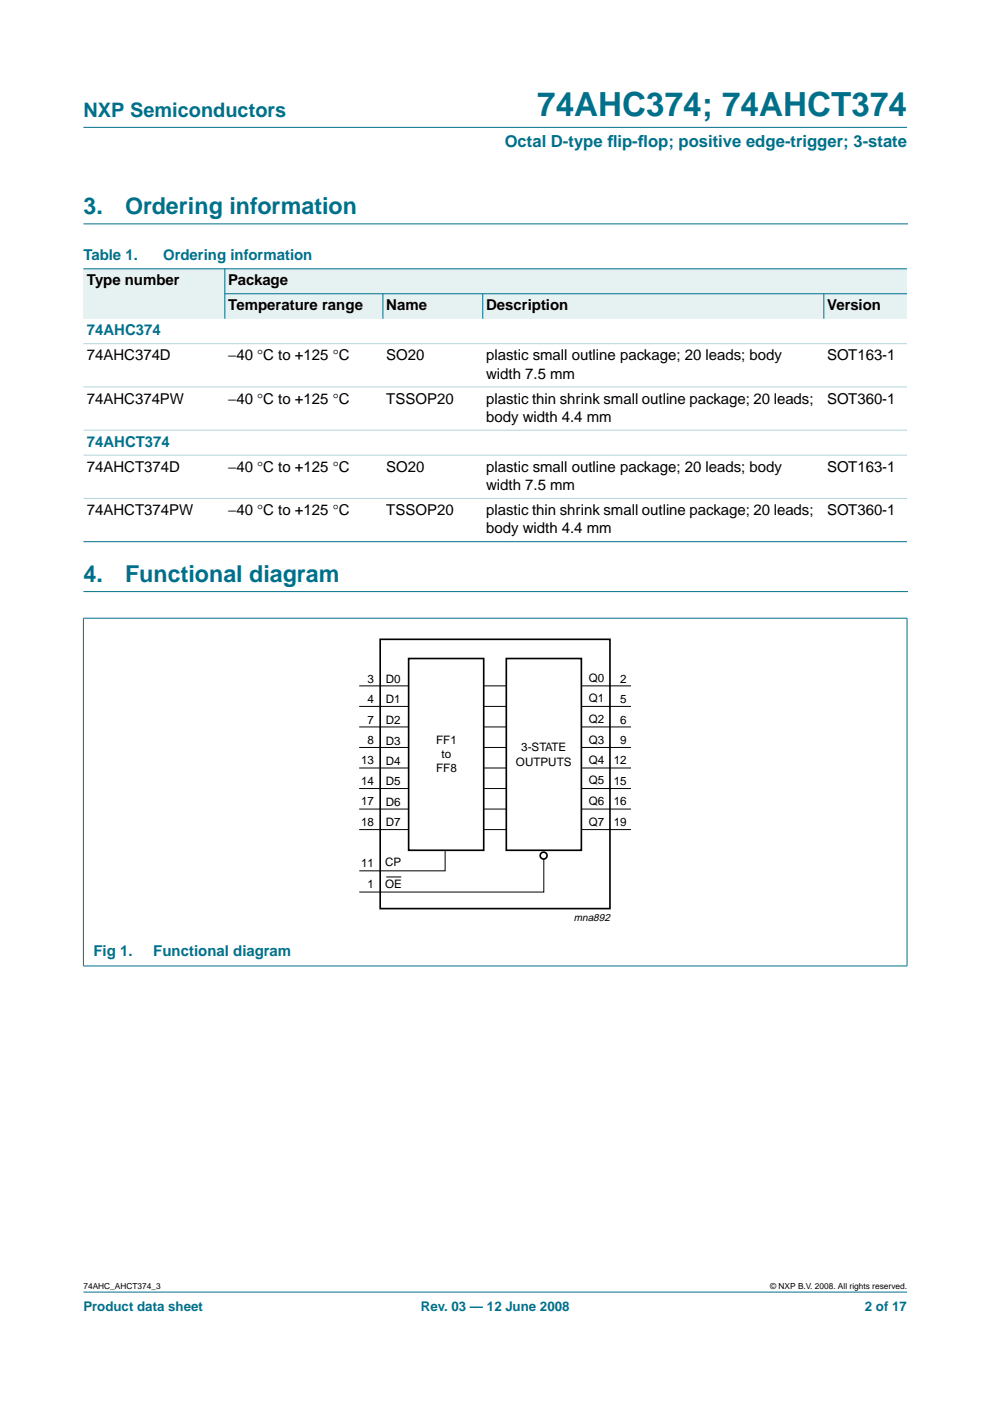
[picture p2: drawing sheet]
<svg xmlns="http://www.w3.org/2000/svg" width="210mm" height="297mm" viewBox="0 0 210 297" stroke-linecap="round" stroke-linejoin="round" font-family="sans-serif">
<defs><g id="words">
<text font-size="7.1" fill="#00708a" x="113.9" y="24.7">74AHC374; 74AHCT374</text>
<g font-size="4.9" fill="#00708a">
<text x="17.7" y="45.5">3.</text>
<text x="26.5" y="45.5">Ordering information</text>
<text x="17.7" y="123.4">4.</text>
<text x="26.5" y="123.4">Functional diagram</text>
</g>
<text font-size="4.2" fill="#00708a" x="17.7" y="24.9">NXP Semiconductors</text>
<g font-size="3.5" fill="#00708a">
<text x="107" y="31.1">Octal D-type f</text>
<text x="128.8" y="31.1">lip-f</text>
<text x="135.2" y="31.1">lop; positive edge-trigger; 3-state</text>
</g>
<g font-size="3.2" fill="#00708a">
<text x="17.7" y="55.2">Table 1.</text>
<text x="34.6" y="55.2">Ordering information</text>
<text x="18.4" y="71.1">74AHC374</text>
<text x="18.4" y="94.7">74AHCT374</text>
<text x="19.8" y="202.7">Fig 1.</text>
<text x="32.5" y="202.7">Functional diagram</text>
</g>
<g font-size="3.2">
<text x="18.4" y="60.5">Type number</text>
<text x="48.4" y="60.5">Package</text>
<text x="48.4" y="65.8">Temperature range</text>
<text x="81.9" y="65.8">Name</text>
<text x="103.1" y="65.8">Description</text>
<text x="175.4" y="65.8">Version</text>
<text x="18.4" y="76.4">74AHC374D</text>
<text x="48.4" y="76.4">−40 °C to +125 °C</text>
<text x="81.9" y="76.4">SO20</text>
<text x="103.1" y="76.4">plastic small outline package; 20 leads; body</text>
<text x="175.4" y="76.4">SOT163-1</text>
<text x="103.1" y="80.3">width 7.5 mm</text>
<text x="18.4" y="85.6">74AHC374PW</text>
<text x="48.4" y="85.6">−40 °C to +125 °C</text>
<text x="81.9" y="85.6">TSSOP20</text>
<text x="103.1" y="85.6">plastic thin shrink small outline package; 20 leads;</text>
<text x="103.1" y="89.4">body width 4.4 mm</text>
<text x="175.4" y="85.6">SOT360-1</text>
<text x="18.4" y="100">74AHCT374D</text>
<text x="48.4" y="100">−40 °C to +125 °C</text>
<text x="81.9" y="100">SO20</text>
<text x="103.1" y="100">plastic small outline package; 20 leads; body</text>
<text x="175.4" y="100">SOT163-1</text>
<text x="103.1" y="103.9">width 7.5 mm</text>
<text x="18.4" y="109.2">74AHCT374PW</text>
<text x="48.4" y="109.2">−40 °C to +125 °C</text>
<text x="81.9" y="109.2">TSSOP20</text>
<text x="103.1" y="109.2">plastic thin shrink small outline package; 20 leads;</text>
<text x="103.1" y="113.1">body width 4.4 mm</text>
<text x="175.4" y="109.2">SOT360-1</text>
</g>
<g font-size="2.8" fill="#00708a">
<text x="17.7" y="278">Product data sheet</text>
<text x="89.2" y="278">Rev. 03 — 12 June 2008</text>
<text x="183.4" y="278">2 of 17</text>
</g>
<g font-size="2.5">
<text x="77.9" y="149.1">4</text>
<text x="77.9" y="144.8">3</text>
<text x="81.8" y="144.8">D0</text>
<text x="81.8" y="149.1">D1</text>
<text x="124.8" y="144.7">Q0</text>
<text x="124.8" y="148.9">Q1</text>
<text x="131.5" y="149.1">5</text>
<text x="131.5" y="144.8">2</text>
<text x="77.9" y="153.4">7</text>
<text x="81.8" y="153.5">D2</text>
<text x="124.8" y="153.3">Q2</text>
<text x="131.5" y="153.4">6</text>
<text x="77.9" y="157.7">8</text>
<text x="81.8" y="157.9">D3</text>
<text x="92.5" y="157.7">FF1</text>
<text x="93.6" y="160.7">to</text>
<text x="110.5" y="159.3">3-STATE</text>
<text x="124.8" y="157.7">Q3</text>
<text x="131.5" y="157.7">9</text>
<text x="76.6" y="166.4">14</text>
<text x="76.6" y="162.1">13</text>
<text x="81.8" y="162.2">D4</text>
<text x="81.8" y="166.4">D5</text>
<text x="92.5" y="163.7">FF8</text>
<text x="109.4" y="162.3">OUTPUTS</text>
<text x="124.8" y="162">Q4</text>
<text x="124.8" y="166.3">Q5</text>
<text x="130.1" y="166.4">15</text>
<text x="130.1" y="162.1">12</text>
<text x="76.6" y="170.7">17</text>
<text x="81.8" y="170.8">D6</text>
<text x="124.8" y="170.7">Q6</text>
<text x="130.1" y="170.7">16</text>
<text x="76.6" y="175.1">18</text>
<text x="81.8" y="175.2">D7</text>
<text x="124.8" y="175.1">Q7</text>
<text x="130.1" y="175.1">19</text>
<text x="76.6" y="183.8">11</text>
<text x="81.7" y="183.6">CP</text>
<text x="77.9" y="188.3">1</text>
<text x="81.7" y="188.3">OE</text>
</g>
<text font-size="2.2" x="121.7" y="195.2">mna892</text>
<g font-size="1.8">
<text x="17.7" y="273.4">74AHC_AHCT374_3</text>
<text x="163.3" y="273.4">© NXP B.V. 2008. All rights reserved.</text>
</g>
</g></defs>
<g fill="#00708a" stroke="#00708a" stroke-width=".21">
<path d="M17.7 273.9h174.6z"/>
<path d="M17.7 27h174.6z"/>
</g>
<path d="M17.7 47.5h174.7M17.7 125.4h174.7" fill="none" stroke="#00708a" stroke-width=".21"/>
<g fill="#e6f2f2">
<path d="M17.7 57h30v10.6h-30z" fill-rule="evenodd"/>
<path d="M47.7 57h144.6v5.3h-144.6z" fill-rule="evenodd"/>
<path d="M47.7 62.3h33.5v5.3h-33.5z" fill-rule="evenodd"/>
<path d="M81.2 62.3h21.2v5.3h-21.2z" fill-rule="evenodd"/>
<path d="M102.4 62.3h72.3v5.3h-72.3z" fill-rule="evenodd"/>
<path d="M174.7 62.3h17.6v5.3h-17.6z" fill-rule="evenodd"/>
</g>
<g fill="#00708a" stroke="#00708a" stroke-width=".21">
<path d="M47.7 56.9v10.7z"/>
<path d="M81.2 62.2v5.4z"/>
<path d="M102.4 62.2v5.4z"/>
<path d="M174.7 62.2v5.4z"/>
<path d="M17.7 57h174.6z"/>
<path d="M47.6 62.3h144.7z"/>
<path d="M17.7 114.8h174.6z"/>
<path d="M17.7 131.1v73.7z"/>
<path d="M192.3 131.1v73.7z"/>
<path d="M17.6 131.1h174.8z"/>
<path d="M17.6 204.8h174.8z"/>
</g>
<g fill="#b3d4db" stroke="#b3d4db" stroke-width=".21">
<path d="M17.7 72.9h174.6z"/>
<path d="M17.7 82h174.6z"/>
<path d="M17.7 91.2h174.6z"/>
<path d="M17.7 96.5h174.6z"/>
<path d="M17.7 105.7h174.6z"/>
</g>
<g fill="none" stroke="#000" stroke-width=".35">
<path d="M80.6 135.5h48.7v57.1h-48.7zM86.6 139.6h16v40.7h-16zM107.3 139.6h16v40.7h-16z"/>
<circle cx="115.3" cy="181.4" r=".73"/>
</g>
<g fill="none" stroke="#000" stroke-width=".21">
<path d="M76.2 145.4h10.3M76.2 149.8h10.3M76.2 154.1h10.3M76.2 158.5h10.3M102.7 145.4h4.7M102.7 149.8h4.7M102.7 154.1h4.7M102.7 158.5h4.7M123.3 145.4h10.5M123.3 149.8h10.5M123.3 154.1h10.5M123.3 158.5h10.5"/>
<path d="M76.2 162.8h10.3M76.2 167.2h10.3M76.2 171.5h10.3M76.2 175.9h10.3M102.7 162.8h4.7M102.7 167.2h4.7M102.7 171.5h4.7M102.7 175.9h4.7M123.3 162.8h10.5M123.3 167.2h10.5M123.3 171.5h10.5M123.3 175.9h10.5"/>
<path d="M81.9 185.9h3.2M94.4 180.4v4.2h-18.2M115.3 182.1v7h-39.1"/>
</g>
<use href="#words"/>
</svg>
